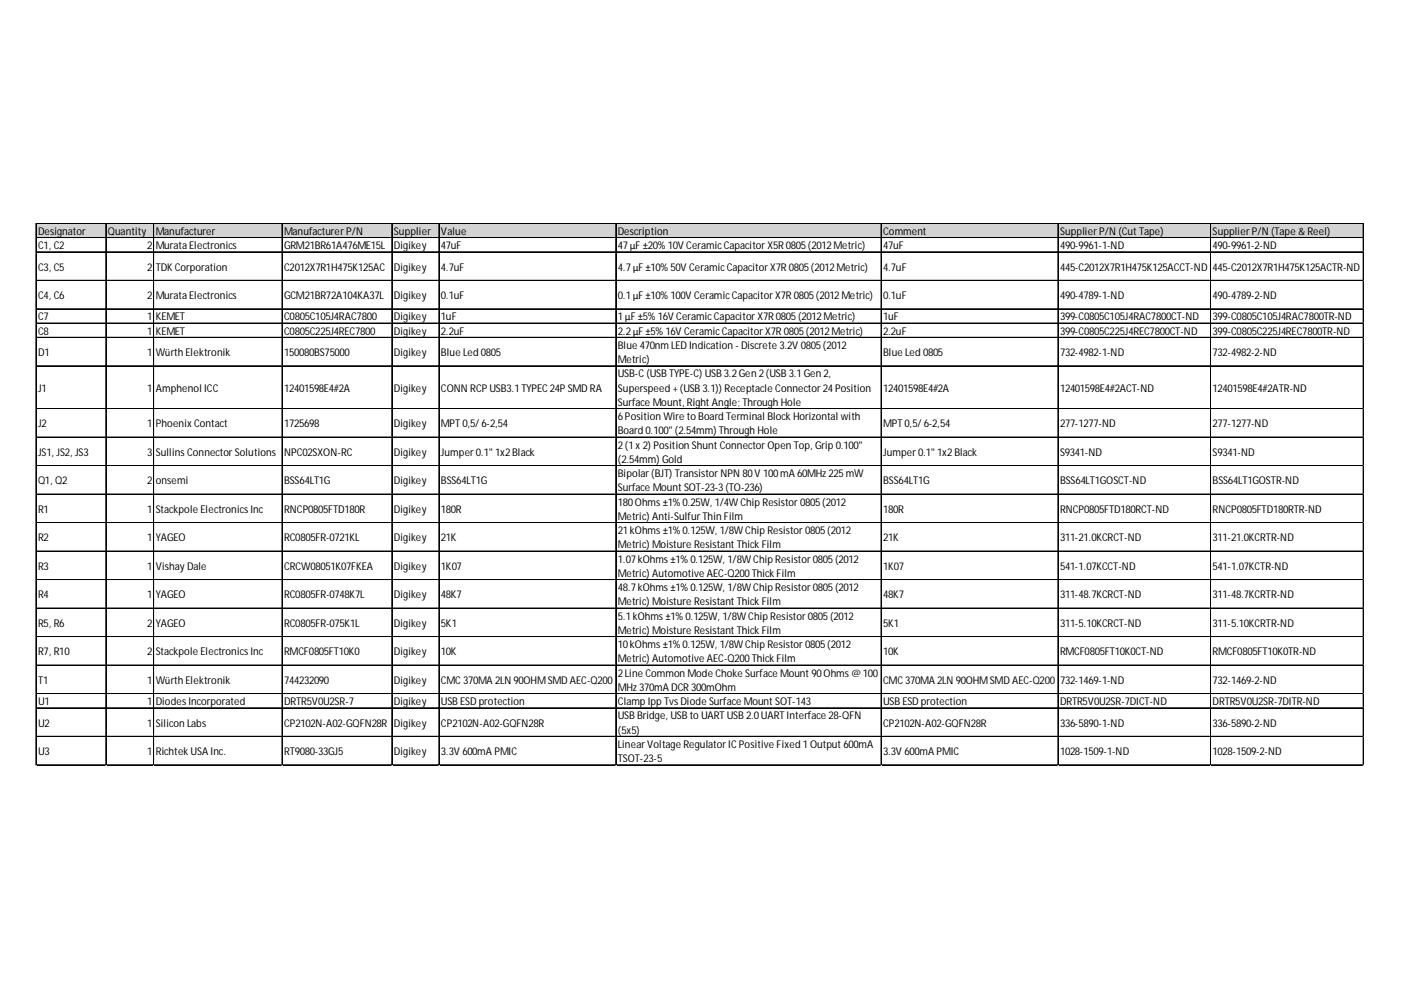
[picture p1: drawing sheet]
<svg xmlns="http://www.w3.org/2000/svg" width="297mm" height="210mm" viewBox="0 0 297 210" stroke-linecap="round" stroke-linejoin="round" font-family="sans-serif">
<defs><g id="words">
<g font-size="2.3">
<text x="8.1" y="49.8">Designator</text>
<text x="8.1" y="52.8">C1, C2</text>
<text x="22.9" y="49.8">Quantity</text>
<text x="31.2" y="52.8">2</text>
<text x="33" y="49.8">Manufacturer</text>
<text x="33" y="52.8">MurataElectronics</text>
<text x="60.2" y="49.8">ManufacturerP/N</text>
<text x="60.2" y="52.8">GRM21BR61A476ME15L</text>
<text x="83.5" y="49.8">Supplier</text>
<text x="83.5" y="52.8">Digikey</text>
<text x="93.5" y="49.8">Value</text>
<text x="93.5" y="52.8">47uF</text>
<text x="131" y="49.8">Description</text>
<text x="131" y="52.8">47µF±20%10VCeramicCapacitorX5R0805(2012Metric)</text>
<text x="187.2" y="49.8">Comment</text>
<text x="187.2" y="52.8">47uF</text>
<text x="224.7" y="49.8">SupplierP/N(CutTape)</text>
<text x="224.7" y="52.8">490-9961-1-ND</text>
<text x="257.1" y="49.8">SupplierP/N(Tape&amp;Reel)</text>
<text x="257.1" y="52.8">490-9961-2-ND</text>
<text x="8.1" y="57.4">C3, C5</text>
<text x="31.2" y="57.4">2</text>
<text x="33" y="57.4">TDKCorporation</text>
<text x="60.2" y="57.4">C2012X7R1H475K125AC</text>
<text x="83.5" y="57.4">Digikey</text>
<text x="93.5" y="57.4">4.7uF</text>
<text x="131" y="57.4">4.7µF±10%50VCeramicCapacitorX7R0805(2012Metric)</text>
<text x="187.2" y="57.4">4.7uF</text>
<text x="224.7" y="57.4">445-C2012X7R1H475K125ACCT-ND</text>
<text x="257.1" y="57.4">445-C2012X7R1H475K125ACTR-ND</text>
<text x="8.1" y="63.4">C4, C6</text>
<text x="31.2" y="63.4">2</text>
<text x="33" y="63.4">MurataElectronics</text>
<text x="60.2" y="63.4">GCM21BR72A104KA37L</text>
<text x="83.5" y="63.4">Digikey</text>
<text x="93.5" y="63.4">0.1uF</text>
<text x="131" y="63.4">0.1µF±10%100VCeramicCapacitorX7R0805(2012Metric)</text>
<text x="187.2" y="63.4">0.1uF</text>
<text x="224.7" y="63.4">490-4789-1-ND</text>
<text x="257.1" y="63.4">490-4789-2-ND</text>
<text x="8.1" y="67.9">C7</text>
<text x="8.1" y="70.9">C8</text>
<text x="31.2" y="67.9">1</text>
<text x="31.2" y="70.9">1</text>
<text x="33" y="67.9">KEMET</text>
<text x="33" y="70.9">KEMET</text>
<text x="60.2" y="67.9">C0805C105J4RAC7800</text>
<text x="60.2" y="70.9">C0805C225J4REC7800</text>
<text x="83.5" y="67.9">Digikey</text>
<text x="83.5" y="70.9">Digikey</text>
<text x="93.5" y="67.9">1uF</text>
<text x="93.5" y="70.9">2.2uF</text>
<text x="131" y="67.9">1µF±5%16VCeramicCapacitorX7R0805(2012Metric)</text>
<text x="131" y="70.9">2.2µF±5%16VCeramicCapacitorX7R0805(2012Metric)</text>
<text x="187.2" y="67.9">1uF</text>
<text x="187.2" y="70.9">2.2uF</text>
<text x="224.7" y="67.9">399-C0805C105J4RAC7800CT-ND</text>
<text x="224.7" y="70.9">399-C0805C225J4REC7800CT-ND</text>
<text x="257.1" y="67.9">399-C0805C105J4RAC7800TR-ND</text>
<text x="257.1" y="70.9">399-C0805C225J4REC7800TR-ND</text>
<text x="8.1" y="75.5">D1</text>
<text x="31.2" y="75.5">1</text>
<text x="33" y="75.5">WürthElektronik</text>
<text x="60.2" y="75.5">150080BS75000</text>
<text x="83.5" y="75.5">Digikey</text>
<text x="93.5" y="75.5">BlueLed0805</text>
<text x="131" y="74">Blue470nmLEDIndication-Discrete3.2V0805(2012</text>
<text x="131" y="77">Metric)</text>
<text x="187.2" y="75.5">BlueLed0805</text>
<text x="224.7" y="75.5">732-4982-1-ND</text>
<text x="257.1" y="75.5">732-4982-2-ND</text>
<text x="8.1" y="83">J1</text>
<text x="31.2" y="83">1</text>
<text x="33" y="83">Amphenol ICC</text>
<text x="60.2" y="83">12401598E4#2A</text>
<text x="83.5" y="83">Digikey</text>
<text x="93.5" y="83">CONNRCPUSB3.1TYPEC24PSMDRA</text>
<text x="131" y="80">USB-C(USBTYPE-C) USB3.2Gen2(USB3.1Gen2,</text>
<text x="131" y="83">Superspeed+(USB3.1)) ReceptacleConnector24Position</text>
<text x="187.2" y="83">12401598E4#2A</text>
<text x="224.7" y="83">12401598E4#2ACT-ND</text>
<text x="257.1" y="83">12401598E4#2ATR-ND</text>
<text x="131" y="86.1">SurfaceMount, RightAngle; ThroughHole</text>
<text x="131" y="89.1">6PositionWiretoBoardTerminal BlockHorizontal with</text>
<text x="8.1" y="90.6">J2</text>
<text x="31.2" y="90.6">1</text>
<text x="33" y="90.6">PhoenixContact</text>
<text x="60.2" y="90.6">1725698</text>
<text x="83.5" y="90.6">Digikey</text>
<text x="93.5" y="90.6">MPT0,5/6-2,54</text>
<text x="131" y="92.1">Board0.100&quot; (2.54mm) ThroughHole</text>
<text x="131" y="95.1">2(1x2) PositionShuntConnectorOpenTop, Grip0.100&quot;</text>
<text x="187.2" y="90.6">MPT0,5/6-2,54</text>
<text x="224.7" y="90.6">277-1277-ND</text>
<text x="257.1" y="90.6">277-1277-ND</text>
<text x="8.1" y="96.6">JS1, JS2, JS3</text>
<text x="31.2" y="96.6">3</text>
<text x="33" y="96.6">SullinsConnectorSolutions</text>
<text x="60.2" y="96.6">NPC02SXON-RC</text>
<text x="83.5" y="96.6">Digikey</text>
<text x="93.5" y="96.6">Jumper0.1&quot; 1x2Black</text>
<text x="131" y="98.1">(2.54mm) Gold</text>
<text x="131" y="101.2">Bipolar(BJT) TransistorNPN80V100mA60MHz225mW</text>
<text x="187.2" y="96.6">Jumper0.1&quot; 1x2Black</text>
<text x="224.7" y="96.6">S9341-ND</text>
<text x="257.1" y="96.6">S9341-ND</text>
<text x="8.1" y="102.7">Q1, Q2</text>
<text x="31.2" y="102.7">2</text>
<text x="33" y="102.7">onsemi</text>
<text x="60.2" y="102.7">BSS64LT1G</text>
<text x="83.5" y="102.7">Digikey</text>
<text x="93.5" y="102.7">BSS64LT1G</text>
<text x="131" y="104.2">SurfaceMountSOT-23-3(TO-236)</text>
<text x="131" y="107.2">180Ohms±1%0.25W, 1/4WChipResistor0805(2012</text>
<text x="187.2" y="102.7">BSS64LT1G</text>
<text x="224.7" y="102.7">BSS64LT1GOSCT-ND</text>
<text x="257.1" y="102.7">BSS64LT1GOSTR-ND</text>
<text x="8.1" y="108.7">R1</text>
<text x="31.2" y="108.7">1</text>
<text x="33" y="108.7">StackpoleElectronicsInc</text>
<text x="60.2" y="108.7">RNCP0805FTD180R</text>
<text x="83.5" y="108.7">Digikey</text>
<text x="93.5" y="108.7">180R</text>
<text x="131" y="110.2">Metric) Anti-SulfurThinFilm</text>
<text x="131" y="113.2">21kOhms±1%0.125W, 1/8WChipResistor0805(2012</text>
<text x="187.2" y="108.7">180R</text>
<text x="224.7" y="108.7">RNCP0805FTD180RCT-ND</text>
<text x="257.1" y="108.7">RNCP0805FTD180RTR-ND</text>
<text x="8.1" y="114.8">R2</text>
<text x="31.2" y="114.8">1</text>
<text x="33" y="114.8">YAGEO</text>
<text x="60.2" y="114.8">RC0805FR-0721KL</text>
<text x="83.5" y="114.8">Digikey</text>
<text x="93.5" y="114.8">21K</text>
<text x="131" y="116.3">Metric) MoistureResistantThickFilm</text>
<text x="131" y="119.3">1.07kOhms±1%0.125W, 1/8WChipResistor0805(2012</text>
<text x="187.2" y="114.8">21K</text>
<text x="224.7" y="114.8">311-21.0KCRCT-ND</text>
<text x="257.1" y="114.8">311-21.0KCRTR-ND</text>
<text x="8.1" y="120.8">R3</text>
<text x="31.2" y="120.8">1</text>
<text x="33" y="120.8">VishayDale</text>
<text x="60.2" y="120.8">CRCW08051K07FKEA</text>
<text x="83.5" y="120.8">Digikey</text>
<text x="93.5" y="120.8">1K07</text>
<text x="131" y="122.3">Metric) AutomotiveAEC-Q200ThickFilm</text>
<text x="131" y="125.3">48.7kOhms±1%0.125W, 1/8WChipResistor0805(2012</text>
<text x="187.2" y="120.8">1K07</text>
<text x="224.7" y="120.8">541-1.07KCCT-ND</text>
<text x="257.1" y="120.8">541-1.07KCTR-ND</text>
<text x="8.1" y="126.8">R4</text>
<text x="31.2" y="126.8">1</text>
<text x="33" y="126.8">YAGEO</text>
<text x="60.2" y="126.8">RC0805FR-0748K7L</text>
<text x="83.5" y="126.8">Digikey</text>
<text x="93.5" y="126.8">48K7</text>
<text x="131" y="128.4">Metric) MoistureResistantThickFilm</text>
<text x="131" y="131.4">5.1kOhms±1%0.125W, 1/8WChipResistor0805(2012</text>
<text x="187.2" y="126.8">48K7</text>
<text x="224.7" y="126.8">311-48.7KCRCT-ND</text>
<text x="257.1" y="126.8">311-48.7KCRTR-ND</text>
<text x="8.1" y="132.9">R5, R6</text>
<text x="31.2" y="132.9">2</text>
<text x="33" y="132.9">YAGEO</text>
<text x="60.2" y="132.9">RC0805FR-075K1L</text>
<text x="83.5" y="132.9">Digikey</text>
<text x="93.5" y="132.9">5K1</text>
<text x="131" y="134.4">Metric) MoistureResistantThickFilm</text>
<text x="131" y="137.4">10kOhms±1%0.125W, 1/8WChipResistor0805(2012</text>
<text x="187.2" y="132.9">5K1</text>
<text x="224.7" y="132.9">311-5.10KCRCT-ND</text>
<text x="257.1" y="132.9">311-5.10KCRTR-ND</text>
<text x="8.1" y="138.9">R7, R10</text>
<text x="31.2" y="138.9">2</text>
<text x="33" y="138.9">StackpoleElectronicsInc</text>
<text x="60.2" y="138.9">RMCF0805FT10K0</text>
<text x="83.5" y="138.9">Digikey</text>
<text x="93.5" y="138.9">10K</text>
<text x="131" y="140.4">Metric) AutomotiveAEC-Q200ThickFilm</text>
<text x="131" y="143.5">2LineCommonModeChokeSurfaceMount90Ohms@ 100</text>
<text x="187.2" y="138.9">10K</text>
<text x="224.7" y="138.9">RMCF0805FT10K0CT-ND</text>
<text x="257.1" y="138.9">RMCF0805FT10K0TR-ND</text>
<text x="8.1" y="145">T1</text>
<text x="8.1" y="149.5">U1</text>
<text x="31.2" y="145">1</text>
<text x="31.2" y="149.5">1</text>
<text x="33" y="145">WürthElektronik</text>
<text x="33" y="149.5">DiodesIncorporated</text>
<text x="60.2" y="145">744232090</text>
<text x="60.2" y="149.5">DRTR5V0U2SR-7</text>
<text x="83.5" y="145">Digikey</text>
<text x="83.5" y="149.5">Digikey</text>
<text x="93.5" y="145">CMC370MA2LN90OHMSMDAEC-Q200</text>
<text x="93.5" y="149.5">USBESDprotection</text>
<text x="131" y="146.5">MHz370mADCR300mOhm</text>
<text x="131" y="149.5">ClampIppTvsDiodeSurfaceMountSOT-143</text>
<text x="187.2" y="145">CMC370MA2LN90OHMSMDAEC-Q200</text>
<text x="187.2" y="149.5">USBESDprotection</text>
<text x="224.7" y="145">732-1469-1-ND</text>
<text x="224.7" y="149.5">DRTR5V0U2SR-7DICT-ND</text>
<text x="257.1" y="145">732-1469-2-ND</text>
<text x="257.1" y="149.5">DRTR5V0U2SR-7DITR-ND</text>
<text x="8.1" y="154">U2</text>
<text x="31.2" y="154">1</text>
<text x="33" y="154">SiliconLabs</text>
<text x="60.2" y="154">CP2102N-A02-GQFN28R</text>
<text x="83.5" y="154">Digikey</text>
<text x="93.5" y="154">CP2102N-A02-GQFN28R</text>
<text x="131" y="152.5">USBBridge, USBtoUARTUSB2.0UARTInterface28-QFN</text>
<text x="131" y="155.5">(5x5)</text>
<text x="187.2" y="154">CP2102N-A02-GQFN28R</text>
<text x="224.7" y="154">336-5890-1-ND</text>
<text x="257.1" y="154">336-5890-2-ND</text>
<text x="8.1" y="160.1">U3</text>
<text x="31.2" y="160.1">1</text>
<text x="33" y="160.1">RichtekUSAInc.</text>
<text x="60.2" y="160.1">RT9080-33GJ5</text>
<text x="83.5" y="160.1">Digikey</text>
<text x="93.5" y="160.1">3.3V600mAPMIC</text>
<text x="131" y="158.6">LinearVoltageRegulatorICPositiveFixed1Output600mA</text>
<text x="131" y="161.6">TSOT-23-5</text>
<text x="187.2" y="160.1">3.3V600mAPMIC</text>
<text x="224.7" y="160.1">1028-1509-1-ND</text>
<text x="257.1" y="160.1">1028-1509-2-ND</text>
</g>
</g></defs>
<path d="M7.7 47.4h281.5v3.1h-281.5z" fill="#d3d3d3"/>
<g fill="none" stroke="#000" stroke-width=".21">
<path d="M7.6 47.3v115M7.7 47.3v115M7.8 47.3h281.4M7.8 47.4h281.4M7.8 50.4h281.4M7.8 53.4h281.4M7.8 53.5h281.4M7.8 59.4h281.4M7.8 59.5h281.4M22.4 47.5v114.8M22.5 47.5v114.8M32.6 47.5v114.8"/>
<path d="M59.8 47.5v114.8M59.9 47.5v114.8M83.1 47.5v114.8M93 47.5v114.8M93.1 47.5v114.8M130.5 47.5v114.8M130.6 47.5v114.8M186.8 47.5v114.8M186.9 47.5v114.8M224.3 47.5v114.8M224.4 47.5v114.8M256.7 47.5v114.8"/>
<path d="M289 47.5v114.8M289.1 47.5v114.8M7.8 65.5h281.4M7.8 68.5h281.4M7.8 68.6h281.4M7.8 71.5h281.4M7.8 71.6h281.4M7.8 77.6h281.4M7.8 86.6h281.4M7.8 86.7h281.4M7.8 92.7h281.4M7.8 98.7h281.4"/>
<path d="M7.8 98.8h281.4M7.8 104.7h281.4M7.8 104.8h281.4M7.8 110.8h281.4M7.8 110.9h281.4M7.8 116.8h281.4M7.8 116.9h281.4M7.8 122.9h281.4M7.8 128.9h281.4M7.8 129h281.4M7.8 135h281.4M7.8 141h281.4"/>
<path d="M7.8 141.1h281.4M7.8 147h281.4M7.8 147.1h281.4M7.8 150.1h281.4M7.8 156.1h281.4M7.8 156.2h281.4M7.8 162.2h281.4"/>
</g>
<path d="M7.6 162.3v.1" fill="none" stroke="#d4d4d4" stroke-width=".21"/>
<path d="M7.6 162.3l.2 .1z" fill="#d4d4d4"/>
<path d="M22.4 162.3v.1" fill="none" stroke="#d4d4d4" stroke-width=".21"/>
<path d="M22.4 162.3l.2 .1z" fill="#d4d4d4"/>
<path d="M32.6 162.3v.1" fill="none" stroke="#d4d4d4" stroke-width=".21"/>
<path d="M32.6 162.3l.1 .1z" fill="#d4d4d4"/>
<path d="M59.8 162.3v.1" fill="none" stroke="#d4d4d4" stroke-width=".21"/>
<path d="M59.8 162.3l.1 .1z" fill="#d4d4d4"/>
<path d="M83.1 162.3v.1" fill="none" stroke="#d4d4d4" stroke-width=".21"/>
<path d="M83.1 162.3l.1 .1z" fill="#d4d4d4"/>
<path d="M93 162.3v.1" fill="none" stroke="#d4d4d4" stroke-width=".21"/>
<path d="M93 162.3l.2 .1z" fill="#d4d4d4"/>
<path d="M130.5 162.3v.1" fill="none" stroke="#d4d4d4" stroke-width=".21"/>
<path d="M130.5 162.3l.2 .1z" fill="#d4d4d4"/>
<path d="M186.8 162.3v.1" fill="none" stroke="#d4d4d4" stroke-width=".21"/>
<path d="M186.8 162.3l.1 .1z" fill="#d4d4d4"/>
<path d="M224.3 162.3v.1" fill="none" stroke="#d4d4d4" stroke-width=".21"/>
<path d="M224.3 162.3l.1 .1z" fill="#d4d4d4"/>
<path d="M256.7 162.3v.1" fill="none" stroke="#d4d4d4" stroke-width=".21"/>
<path d="M256.7 162.3l.1 .1z" fill="#d4d4d4"/>
<path d="M289 162.3v.1" fill="none" stroke="#d4d4d4" stroke-width=".21"/>
<path d="M289 162.3l.2 .1z" fill="#d4d4d4"/>
<path d="M289.2 53.4h.1" fill="none" stroke="#d4d4d4" stroke-width=".21"/>
<path d="M289.2 53.4v.1z" fill="#d4d4d4"/>
<path d="M289.2 59.4h.1" fill="none" stroke="#d4d4d4" stroke-width=".21"/>
<path d="M289.2 59.4v.2z" fill="#d4d4d4"/>
<path d="M289.2 65.5h.1" fill="none" stroke="#d4d4d4" stroke-width=".21"/>
<path d="M289.2 65.5v.1z" fill="#d4d4d4"/>
<path d="M289.2 68.5h.1" fill="none" stroke="#d4d4d4" stroke-width=".21"/>
<path d="M289.2 68.5v.1z" fill="#d4d4d4"/>
<path d="M289.2 71.5h.1" fill="none" stroke="#d4d4d4" stroke-width=".21"/>
<path d="M289.2 71.5v.2z" fill="#d4d4d4"/>
<path d="M289.2 77.6h.1" fill="none" stroke="#d4d4d4" stroke-width=".21"/>
<path d="M289.2 77.6v.1z" fill="#d4d4d4"/>
<path d="M289.2 86.6h.1" fill="none" stroke="#d4d4d4" stroke-width=".21"/>
<path d="M289.2 86.6v.2z" fill="#d4d4d4"/>
<path d="M289.2 92.7h.1" fill="none" stroke="#d4d4d4" stroke-width=".21"/>
<path d="M289.2 92.7v.1z" fill="#d4d4d4"/>
<path d="M289.2 98.7h.1" fill="none" stroke="#d4d4d4" stroke-width=".21"/>
<path d="M289.2 98.7v.2z" fill="#d4d4d4"/>
<path d="M289.2 104.7h.1" fill="none" stroke="#d4d4d4" stroke-width=".21"/>
<path d="M289.2 104.7v.2z" fill="#d4d4d4"/>
<path d="M289.2 110.8h.1" fill="none" stroke="#d4d4d4" stroke-width=".21"/>
<path d="M289.2 110.8v.1z" fill="#d4d4d4"/>
<path d="M289.2 116.8h.1" fill="none" stroke="#d4d4d4" stroke-width=".21"/>
<path d="M289.2 116.8v.2z" fill="#d4d4d4"/>
<path d="M289.2 122.9h.1" fill="none" stroke="#d4d4d4" stroke-width=".21"/>
<path d="M289.2 122.9v.1z" fill="#d4d4d4"/>
<path d="M289.2 128.9h.1" fill="none" stroke="#d4d4d4" stroke-width=".21"/>
<path d="M289.2 128.9v.2z" fill="#d4d4d4"/>
<path d="M289.2 135h.1" fill="none" stroke="#d4d4d4" stroke-width=".21"/>
<path d="M289.2 135v.1z" fill="#d4d4d4"/>
<path d="M289.2 141h.1" fill="none" stroke="#d4d4d4" stroke-width=".21"/>
<path d="M289.2 141v.2z" fill="#d4d4d4"/>
<path d="M289.2 147h.1" fill="none" stroke="#d4d4d4" stroke-width=".21"/>
<path d="M289.2 147v.2z" fill="#d4d4d4"/>
<path d="M289.2 150.1h.1" fill="none" stroke="#d4d4d4" stroke-width=".21"/>
<path d="M289.2 150.1v.1z" fill="#d4d4d4"/>
<path d="M289.2 156.1h.1" fill="none" stroke="#d4d4d4" stroke-width=".21"/>
<path d="M289.2 156.1v.2z" fill="#d4d4d4"/>
<path d="M289.2 162.2h.1" fill="none" stroke="#d4d4d4" stroke-width=".21"/>
<path d="M289.2 162.2v.1z" fill="#d4d4d4"/>
<use href="#words"/>
</svg>
